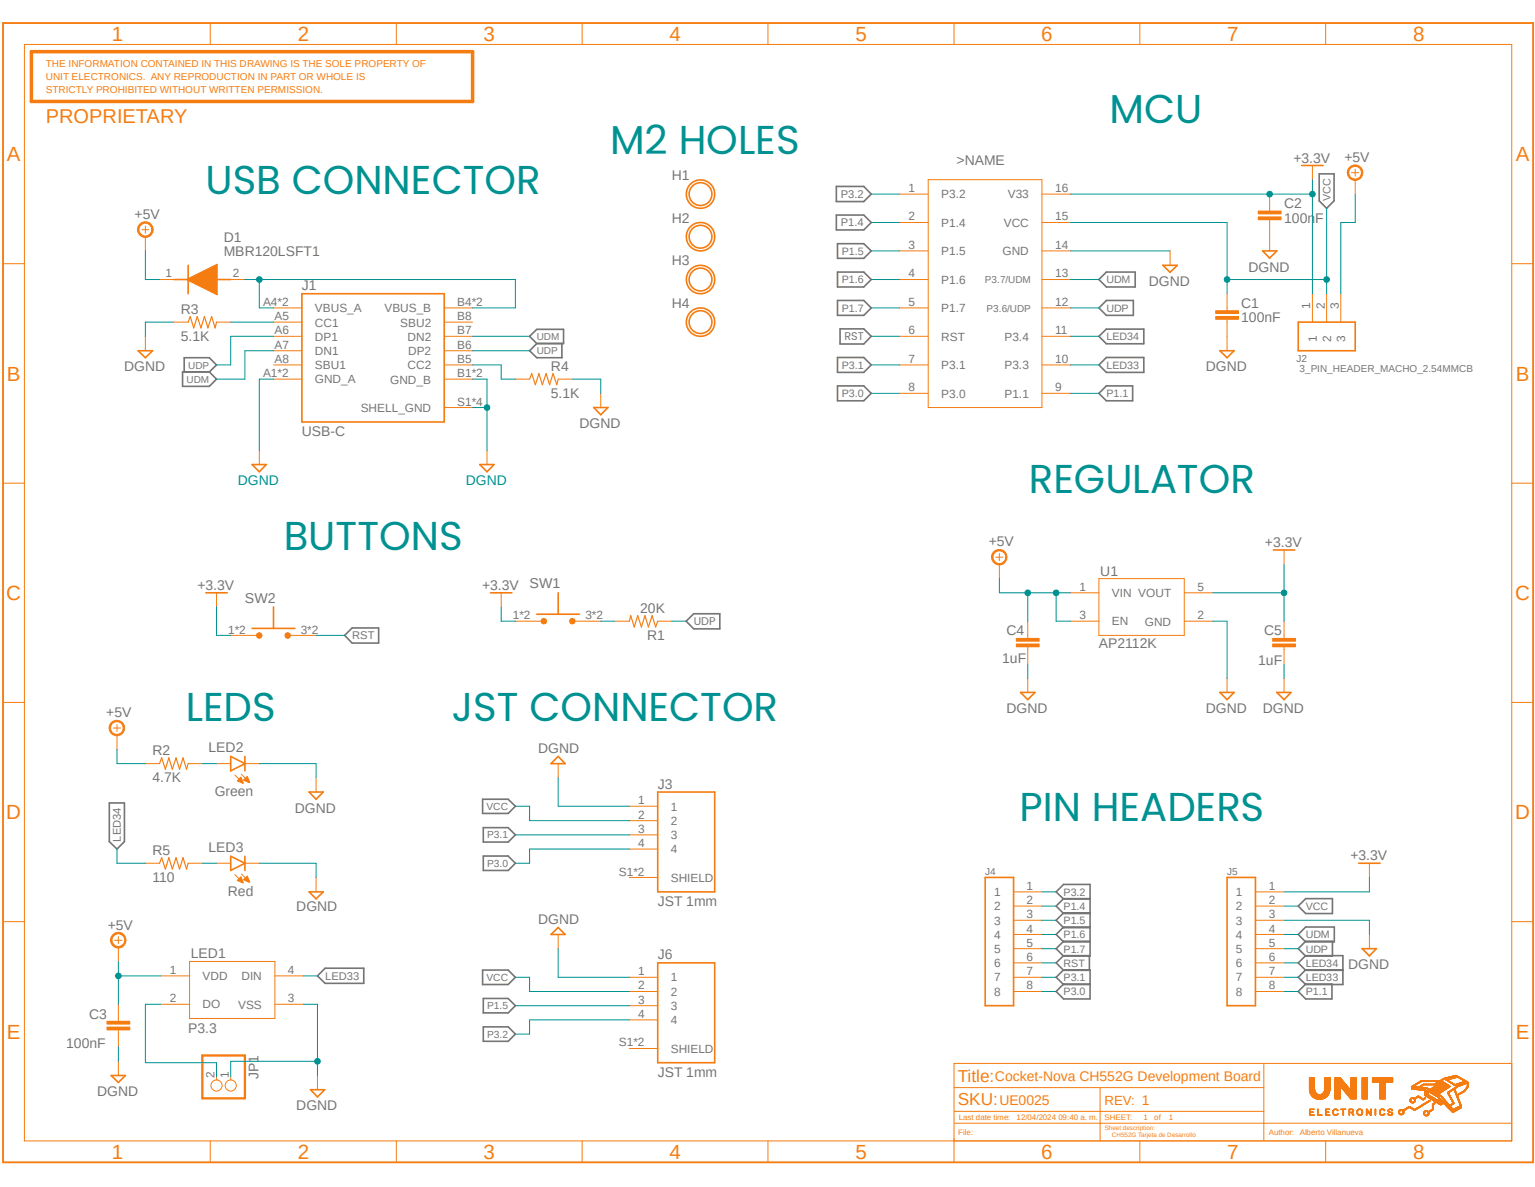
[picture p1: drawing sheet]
<svg xmlns="http://www.w3.org/2000/svg" width="279mm" height="216mm" viewBox="0 0 279 216" stroke-linecap="round" stroke-linejoin="round" font-family="sans-serif">
<defs><g id="words">
<g font-size="7.3" fill="#009292">
<text x="202" y="22.4">MCU</text>
<text x="111" y="28">M2 HOLES</text>
<text x="37.4" y="35.3">USB CONNECTOR</text>
<text x="187.3" y="89.7">REGULATOR</text>
<text x="51.6" y="100">BUTTONS</text>
<text x="33.8" y="131.1">LEDS</text>
<text x="82.3" y="131.1">JST CONNECTOR</text>
<text x="185.5" y="149.3">PIN HEADERS</text>
</g>
<g font-size="3.7" fill="#f57c10">
<text x="20.4" y="7.5">1</text>
<text x="54.2" y="7.5">2</text>
<text x="88" y="7.5">3</text>
<text x="121.9" y="7.5">4</text>
<text x="155.7" y="7.5">5</text>
<text x="189.5" y="7.5">6</text>
<text x="223.4" y="7.5">7</text>
<text x="257.2" y="7.5">8</text>
<text x="1.3" y="29.3">A</text>
<text x="275.9" y="29.3">A</text>
<text x="1.3" y="69.3">B</text>
<text x="275.9" y="69.3">B</text>
<text x="1.1" y="109.1">C</text>
<text x="275.8" y="109.1">C</text>
<text x="1.1" y="149">D</text>
<text x="275.8" y="149">D</text>
<text x="1.3" y="188.9">E</text>
<text x="275.9" y="188.9">E</text>
<text x="20.4" y="210.8">1</text>
<text x="54.2" y="210.8">2</text>
<text x="88" y="210.8">3</text>
<text x="121.9" y="210.8">4</text>
<text x="155.7" y="210.8">5</text>
<text x="189.5" y="210.8">6</text>
<text x="223.4" y="210.8">7</text>
<text x="257.2" y="210.8">8</text>
</g>
<text font-size="3.6" fill="#f57c10" x="8.3" y="22.4">PROPRIETARY</text>
<g font-size="3.1" fill="#f57c10">
<text x="174.3" y="196.7">Title:</text>
<text x="174.3" y="201">SKU:</text>
</g>
<g font-size="2.6" fill="#757575">
<text x="96.4" y="107">SW1</text>
<text x="44.6" y="109.6">SW2</text>
</g>
<g font-size="2.5" fill="#757575">
<text x="174.1" y="30">&gt;NAME</text>
<text x="235.4" y="29.6">+3.3V</text>
<text x="244.7" y="29.5">+5V</text>
<text x="122.3" y="32.7">H1</text>
<text x="24.5" y="39.8">+5V</text>
<text x="122.3" y="40.5">H2</text>
<text x="233.7" y="40.5">100nF</text>
<text x="233.7" y="37.9">C2</text>
<text x="40.7" y="46.5">MBR120LSFT1</text>
<text x="40.7" y="43.9">D1</text>
<text x="54.9" y="52.7">J1</text>
<text x="122.3" y="48.3">H3</text>
<text x="209.1" y="52">DGND</text>
<text x="227.2" y="49.4">DGND</text>
<text x="32.9" y="57.1">R3</text>
<text x="122.3" y="56">H4</text>
<text x="225.9" y="58.6">100nF</text>
<text x="225.9" y="56">C1</text>
<text x="32.9" y="62">5.1K</text>
<text x="22.6" y="67.5">DGND</text>
<text x="100.3" y="67.4">R4</text>
<text x="219.5" y="67.5">DGND</text>
<text x="100.3" y="72.3">5.1K</text>
<text x="105.5" y="77.9">DGND</text>
<text x="54.9" y="79.3">USB-C</text>
<text x="180" y="99.4">+5V</text>
<text x="230.3" y="99.5">+3.3V</text>
<text x="35.9" y="107.3">+3.3V</text>
<text x="87.8" y="107.3">+3.3V</text>
<text x="200.3" y="104.7">U1</text>
<text x="116.5" y="111.5">20K</text>
<text x="117.8" y="116.3">R1</text>
<text x="183.2" y="115.4">C4</text>
<text x="200" y="117.9">AP2112K</text>
<text x="230.1" y="115.4">C5</text>
<text x="182.4" y="120.7">1uF</text>
<text x="229" y="120.9">1uF</text>
<text x="19.3" y="130.5">+5V</text>
<text x="183.2" y="129.7">DGND</text>
<text x="219.5" y="129.7">DGND</text>
<text x="229.9" y="129.7">DGND</text>
<text x="27.8" y="137.4">R2</text>
<text x="38" y="136.8">LED2</text>
<text x="98" y="136.9">DGND</text>
<text x="27.8" y="142.2">4.7K</text>
<text x="119.7" y="143.4">J3</text>
<text x="39.1" y="144.9">Green</text>
<text x="53.7" y="147.8">DGND</text>
<text x="27.8" y="155.5">R5</text>
<text x="38" y="154.9">LED3</text>
<text x="27.8" y="160.4">110</text>
<text x="245.8" y="156.5">+3.3V</text>
<text x="41.5" y="163">Red</text>
<text x="53.9" y="165.7">DGND</text>
<text x="119.7" y="164.8">JST 1mm</text>
<text x="19.6" y="169.1">+5V</text>
<text x="98" y="168">DGND</text>
<text x="34.8" y="174.2">LED1</text>
<text x="119.7" y="174.5">J6</text>
<text x="245.4" y="176.3">DGND</text>
<text x="16.2" y="185.4">C3</text>
<text x="12" y="190.6">100nF</text>
<text x="34.2" y="188">P3.3</text>
<text x="47.1" y="196.3" transform="rotate(-90 47.1 196.3)">JP1</text>
<text x="119.7" y="195.9">JST 1mm</text>
<text x="17.7" y="199.4">DGND</text>
<text x="53.9" y="202">DGND</text>
</g>
<g font-size="2.5" fill="#009292">
<text x="43.3" y="88.3">DGND</text>
<text x="84.8" y="88.3">DGND</text>
</g>
<g font-size="2.5" fill="#f57c10">
<text x="181.1" y="196.6">Cocket-Nova CH552G Development Board</text>
<text x="181.9" y="201">UE0025</text>
</g>
<text font-size="2.4" fill="#f57c10" x="201" y="201">REV: 1</text>
<g font-size="2.2" fill="#757575">
<text x="165.4" y="34.9">1</text>
<text x="192.1" y="34.9">16</text>
<text x="165.4" y="40.1">2</text>
<text x="171.3" y="36.1">P3.2</text>
<text x="171.3" y="41.2">P1.4</text>
<text x="182.7" y="41.3">VCC</text>
<text x="183.4" y="36.1">V33</text>
<text x="192.1" y="40.1">15</text>
<text x="165.4" y="45.3">3</text>
<text x="171.3" y="46.4">P1.5</text>
<text x="182.5" y="46.4">GND</text>
<text x="192.1" y="45.3">14</text>
<text x="30.1" y="50.5">1</text>
<text x="42.4" y="50.5">2</text>
<text x="165.4" y="50.5">4</text>
<text x="171.3" y="51.6">P1.6</text>
<text x="192.1" y="50.5">13</text>
<text x="47.9" y="55.7">A4*2</text>
<text x="50" y="58.3">A5</text>
<text x="57.3" y="56.8">VBUS_A</text>
<text x="57.3" y="59.4">CC1</text>
<text x="70" y="56.8">VBUS_B</text>
<text x="72.9" y="59.4">SBU2</text>
<text x="83.2" y="55.7">B4*2</text>
<text x="83.2" y="58.3">B8</text>
<text x="165.4" y="55.7">5</text>
<text x="171.3" y="56.8">P1.7</text>
<text x="192.1" y="55.7">12</text>
<text x="238.5" y="56.2" transform="rotate(-90 238.5 56.2)">1</text>
<text x="241.1" y="56.2" transform="rotate(-90 241.1 56.2)">2</text>
<text x="243.7" y="56.2" transform="rotate(-90 243.7 56.2)">3</text>
<text x="50" y="60.8">A6</text>
<text x="50" y="66">A8</text>
<text x="50" y="63.4">A7</text>
<text x="57.3" y="62">DP1</text>
<text x="57.3" y="64.6">DN1</text>
<text x="74.2" y="62">DN2</text>
<text x="74.3" y="64.6">DP2</text>
<text x="83.2" y="63.4">B6</text>
<text x="83.2" y="66">B5</text>
<text x="83.2" y="60.8">B7</text>
<text x="165.4" y="60.8">6</text>
<text x="165.4" y="66">7</text>
<text x="171.3" y="62">RST</text>
<text x="182.8" y="62">P3.4</text>
<text x="192.1" y="66">10</text>
<text x="192.1" y="60.8">11</text>
<text x="239.7" y="62.2" transform="rotate(-90 239.7 62.2)">1</text>
<text x="242.3" y="62.2" transform="rotate(-90 242.3 62.2)">2</text>
<text x="244.9" y="62.2" transform="rotate(-90 244.9 62.2)">3</text>
<text x="47.9" y="68.6">A1*2</text>
<text x="57.3" y="69.7">GND_A</text>
<text x="57.3" y="67.1">SBU1</text>
<text x="71" y="69.8">GND_B</text>
<text x="74.2" y="67.2">CC2</text>
<text x="83.2" y="68.6">B1*2</text>
<text x="165.4" y="71.2">8</text>
<text x="171.3" y="67.1">P3.1</text>
<text x="182.8" y="67.2">P3.3</text>
<text x="192.1" y="71.2">9</text>
<text x="65.7" y="74.9">SHELL_GND</text>
<text x="83.2" y="73.8">S1*4</text>
<text x="171.3" y="72.3">P3.0</text>
<text x="182.8" y="72.3">P1.1</text>
<text x="196.5" y="107.4">1</text>
<text x="218" y="107.4">5</text>
<text x="93.3" y="112.6">1*2</text>
<text x="106.6" y="112.6">3*2</text>
<text x="196.5" y="112.6">3</text>
<text x="202.4" y="108.6">VIN VOUT</text>
<text x="202.4" y="113.7">EN</text>
<text x="208.4" y="113.8">GND</text>
<text x="218" y="112.6">2</text>
<text x="41.5" y="115.2">1*2</text>
<text x="54.7" y="115.2">3*2</text>
<text x="116.2" y="146.3">1</text>
<text x="116.2" y="148.9">2</text>
<text x="122.1" y="147.4">1</text>
<text x="116.2" y="151.5">3</text>
<text x="116.2" y="154">4</text>
<text x="122.1" y="150">2</text>
<text x="122.1" y="152.6">3</text>
<text x="122.1" y="155.2">4</text>
<text x="112.6" y="159.3">S1*2</text>
<text x="122.1" y="160.4">SHIELD</text>
<text x="186.9" y="161.8">1</text>
<text x="230.9" y="161.8">1</text>
<text x="180.9" y="163">1</text>
<text x="180.9" y="165.6">2</text>
<text x="186.9" y="164.4">2</text>
<text x="186.9" y="167">3</text>
<text x="225" y="163">1</text>
<text x="225" y="165.6">2</text>
<text x="230.9" y="164.4">2</text>
<text x="230.9" y="167">3</text>
<text x="180.9" y="168.2">3</text>
<text x="180.9" y="170.8">4</text>
<text x="180.9" y="173.4">5</text>
<text x="186.9" y="169.6">4</text>
<text x="186.9" y="172.2">5</text>
<text x="225" y="168.2">3</text>
<text x="225" y="170.8">4</text>
<text x="225" y="173.4">5</text>
<text x="230.9" y="169.6">4</text>
<text x="230.9" y="172.2">5</text>
<text x="30.9" y="177.1">1</text>
<text x="36.9" y="178.3">VDD</text>
<text x="43.9" y="178.3">DIN</text>
<text x="52.4" y="177.1">4</text>
<text x="116.2" y="177.4">1</text>
<text x="116.2" y="180">2</text>
<text x="122.1" y="178.5">1</text>
<text x="180.9" y="175.9">6</text>
<text x="180.9" y="178.5">7</text>
<text x="186.9" y="174.8">6</text>
<text x="186.9" y="177.4">7</text>
<text x="186.9" y="180">8</text>
<text x="225" y="175.9">6</text>
<text x="225" y="178.5">7</text>
<text x="230.9" y="174.8">6</text>
<text x="230.9" y="177.4">7</text>
<text x="230.9" y="180">8</text>
<text x="30.9" y="182.3">2</text>
<text x="36.9" y="183.4">DO</text>
<text x="43.3" y="183.5">VSS</text>
<text x="52.4" y="182.3">3</text>
<text x="116.2" y="182.5">3</text>
<text x="116.2" y="185.2">4</text>
<text x="122.1" y="181.1">2</text>
<text x="122.1" y="183.7">3</text>
<text x="180.9" y="181.1">8</text>
<text x="225" y="181.1">8</text>
<text x="112.6" y="190.3">S1*2</text>
<text x="122.1" y="186.3">4</text>
<text x="122.1" y="191.5">SHIELD</text>
<text x="39" y="196.1" transform="rotate(-90 39 196.1)">2</text>
<text x="41.7" y="196.1" transform="rotate(-90 41.7 196.1)">1</text>
</g>
<g font-size="2" fill="#757575">
<text x="153" y="36">P3.2</text>
<text x="153" y="41.2">P1.4</text>
<text x="153.7" y="61.9">RST</text>
<text x="126.3" y="113.7">UDP</text>
<text x="64.1" y="116.3">RST</text>
<text x="22" y="153.1" transform="rotate(-90 22 153.1)">LED34</text>
<text x="59.2" y="178.2">LED33</text>
</g>
<g font-size="1.9" fill="#757575">
<text x="242.2" y="36.5" transform="rotate(-90 242.2 36.5)">VCC</text>
<text x="153.2" y="46.4">P1.5</text>
<text x="153.2" y="51.5">P1.6</text>
<text x="201.4" y="51.5">UDM</text>
<text x="153.2" y="56.7">P1.7</text>
<text x="201.4" y="56.7">UDP</text>
<text x="201.4" y="61.9">LED34</text>
<text x="153.2" y="67.1">P3.1</text>
<text x="201.4" y="67.1">LED33</text>
<text x="153.2" y="72.3">P3.0</text>
<text x="201.4" y="72.3">P1.1</text>
<text x="88.6" y="147.3">VCC</text>
<text x="88.6" y="152.5">P3.1</text>
<text x="88.6" y="157.7">P3.0</text>
<text x="193.6" y="162.9">P3.2</text>
<text x="193.6" y="165.5">P1.4</text>
<text x="237.7" y="165.5">VCC</text>
<text x="193.6" y="168.1">P1.5</text>
<text x="193.6" y="170.7">P1.6</text>
<text x="193.6" y="173.3">P1.7</text>
<text x="237.7" y="170.7">UDM</text>
<text x="237.7" y="173.3">UDP</text>
<text x="88.6" y="178.4">VCC</text>
<text x="193.6" y="175.9">RST</text>
<text x="193.6" y="178.4">P3.1</text>
<text x="237.7" y="178.4">LED33</text>
<text x="237.7" y="175.9">LED34</text>
<text x="88.6" y="183.6">P1.5</text>
<text x="193.6" y="181">P3.0</text>
<text x="237.7" y="181">P1.1</text>
<text x="88.6" y="188.8">P3.2</text>
</g>
<g font-size="1.8" fill="#f57c10">
<text x="8.3" y="12.2">THE INFORMATION CONTAINED IN THIS DRAWING IS THE SOLE PROPERTY OF</text>
<text x="8.3" y="14.6">UNIT ELECTRONICS. ANY REPRODUCTION IN PART OR WHOLE IS</text>
<text x="8.3" y="16.9">STRICTLY PROHIBITED WITHOUT WRITTEN PERMISSION.</text>
</g>
<g font-size="1.8" fill="#757575">
<text x="179.3" y="51.5">P3.7/UDM</text>
<text x="179.6" y="56.7">P3.6/UDP</text>
<text x="97.7" y="61.8">UDM</text>
<text x="97.7" y="64.4">UDP</text>
<text x="236" y="65.9">J2</text>
<text x="34" y="69.6">UDM</text>
<text x="34.2" y="67.1">UDP</text>
<text x="236.6" y="67.6">3_PIN_HEADER_MACHO_2.54MMCB</text>
<text x="179.3" y="159.1">J4</text>
<text x="223.3" y="159.1">J5</text>
</g>
<g font-size="1.4" fill="#f57c10">
<text x="174.5" y="203.8">Last date time:</text>
<text x="185" y="203.8">12/04/2024 09:40 a. m.</text>
<text x="201" y="203.7">SHEET:</text>
<text x="208.1" y="203.8">1</text>
<text x="210.1" y="203.8">of</text>
<text x="212.8" y="203.8">1</text>
<text x="174.4" y="206.5">File:</text>
<text x="230.9" y="206.5">Author: Alberto Villanueva</text>
</g>
<g font-size="1.1" fill="#f57c10">
<text x="201.1" y="205.6">Sheet description:</text>
<text x="202.4" y="206.9">CH552G Tarjeta de Desarrollo</text>
</g>
</g></defs>
<path d="M0 3.9l279.4 208.1M279.4 3.9l-279.4 208.1" fill="none" stroke="#fff" stroke-width=".18"/>
<g fill="none" stroke="#757575" stroke-width=".3">
<path d="M152.2 33.9h5l1.4 1.4-1.4 1.4h-5zM152.2 39.1h5l1.4 1.4-1.4 1.3h-5zM240.1 31.6h2.7v4.9l-1.3 1.4-1.4-1.4zM152.4 49.5h4.8l1.4 1.3-1.4 1.4h-4.8zM152.4 54.7h4.8l1.4 1.3-1.4 1.4h-4.8zM152.4 44.3h4.8l1.4 1.3-1.4 1.4h-4.8zM152.9 59.8h4.3l1.4 1.4-1.4 1.4h-4.3zM200 56l1.4-1.3h4.9v2.7h-4.9zM201.4 49.5h5.2v2.7h-5.2l-1.4-1.4zM33.2 67.6h4.9l1.3 1.4-1.3 1.3h-4.9zM33.5 67.6v-2.5h4.6l1.3 1.3-1.3 1.2M96.4 61.2l1.3-1.3h4.9v2.6h-4.9z"/>
<path d="M97.7 62.5l-1.3 1.3 1.3 1.3h4.6v-2.6M152.4 65h4.8l1.4 1.4-1.4 1.3h-4.8zM152.4 70.2h4.8l1.4 1.3-1.4 1.4h-4.8zM200 61.2l1.4-1.3h6.8v2.6h-6.8zM200 71.5l1.4-1.3h4.8v2.7h-4.8zM201.4 65h6.8v2.7h-6.8l-1.4-1.3zM62.7 115.6l1.4-1.4h4.8v2.8h-4.8zM124.9 113l1.4-1.4h4.7v2.8h-4.7zM19.9 146h2.7v7.1l-1.3 1.3-1.4-1.3zM87.8 145.4h4.7l1.3 1.2-1.3 1.4h-4.7zM88 150.5h4.5l1.3 1.3-1.3 1.4h-4.5zM88 155.7h4.5l1.3 1.3-1.3 1.3h-4.5z"/>
<path d="M59.2 176.1h7v2.8h-7l-1.4-1.4zM87.8 176.4h4.7l1.3 1.4-1.3 1.3h-4.7zM192.2 175.1l1.4-1.3h4.7v2.7h-4.7zM198.4 168.6h-4.8l-1.4 1.4 1.4 1.3h4.8M198.4 163.5h-4.8l-1.4-1.3 1.4-1.3h4.8v13h-4.8l-1.4-1.3 1.4-1.4h4.8M198.4 179h-4.8l-1.4 1.3 1.4 1.4h4.8v-5.3h-4.8l-1.4 1.4 1.4 1.3h4.8M198.4 163.4h-4.8l-1.4 1.4 1.4 1.4h4.8M198.4 166h-4.8l-1.4 1.4 1.4 1.3h4.8M236.3 172.6l1.4-1.4h4.8v2.7h-4.8zM236.3 164.8l1.4-1.4h4.8v2.8h-4.8zM237.7 168.6h5.2v2.7h-5.2l-1.4-1.3zM237.7 179h4.7v2.7h-4.7l-1.4-1.4z"/>
<path d="M244.4 176.4h-6.7l-1.4 1.4 1.4 1.3h6.7v-5.3h-6.7l-1.4 1.3 1.4 1.4h6.7M88 181.6h4.5l1.3 1.3-1.3 1.3h-4.5zM88 186.8h4.5l1.3 1.3-1.3 1.3h-4.5z"/>
</g>
<path d="M.6 4.2h278.5v207.2h-278.5z" fill="none" stroke="#f57c10" stroke-width=".34"/>
<g fill="none" stroke="#f57c10" stroke-width=".18">
<path d="M4.4 8.1h270.8v199.4h-270.8zM38.3 4.2v3.9M72.1 4.2v3.9M106 4.2v3.9M139.8 4.2v3.9M173.7 4.2v3.9M207.5 4.2v3.9M241.3 4.2v3.9M163.7 35.3h5.3M169 32.7h20.7v41.4h-20.7zM189.7 35.3h5.2M.6 48h3.8"/>
<path d="M163.7 40.5h5.3M163.7 45.6h5.3M163.7 50.8h5.3M163.7 56h5.3M189.7 40.5h5.2M189.7 45.6h5.2M189.7 50.8h5.2M189.7 56h5.2M275.2 48h3.9M163.7 61.2h5.3M163.7 66.4h5.3M163.7 71.5h5.3"/>
<path d="M189.7 61.2h5.2M189.7 66.4h5.2M189.7 71.5h5.2M.6 87.9h3.8M275.2 87.9h3.9M.6 127.8h3.8M275.2 127.8h3.9M.6 167.6h3.8M275.2 167.6h3.9M173.7 197.8h56.3M200.2 197.8v9.7M230 193.5v13.9"/>
<path d="M238.3 197.8h1M238.3 198.3h1M238.3 198.2h1M238.3 198.1h1M238.3 198h1M238.3 197.9h1M238.3 197.7h1M238.3 197.6h1M238.3 197.5h1M238.3 197.4h1M238.3 197.3h1M238.3 197.2h1"/>
<path d="M238.3 197.1h1M238.3 197h1M238.3 196.9h1M238.3 196.8h1M238.3 196.7h1M238.3 196.6h1M238.3 196.5h1M238.3 196.4h1M238.3 196.3h1M238.3 196.2h1M238.3 196.1h1M238.3 196h1"/>
<path d="M238.4 198.5h1M238.4 198.4h1M238.4 198.7h1.1M238.4 198.6h1M238.5 198.8h1M238.5 198.7h1M238.5 198.9h1.2M238.5 198.8h1.1M238.5 199h1.2M238.6 199.1h3.2M238.6 199.1h1.3M238.6 199h1.2"/>
<path d="M238.7 199.2h3M238.7 199.3h3M238.8 199.3h2.8M238.8 199.4h2.8M238.9 199.5h2.6M239.1 199.6h2.2M239.1 199.7h2.2M239.2 199.7h2M239.3 199.8h1.8M239.4 199.8h1.6M239.5 199.9h1.4M239.6 199.9h1.1"/>
<path d="M239.8 199.9h.8M240 200h.3M240 199.1h.1M240.3 199.1h.1M240.5 199.1h1.3M240.6 199h1.3M240.8 198.8h1.1M240.9 198.8h1.1M240.9 198.7h1.1M241 198.6h1M241 198.5h1M241 198.4h1"/>
<path d="M241.1 198.4h1M241.1 198.3h1M241.1 198.2h1M241.1 197.8h1M241.1 198.1h1M241.1 198h1M241.1 197.9h1M241.1 197.7h1M241.1 197.6h1M241.1 197.5h1M241.1 197.4h1M241.1 197.3h1"/>
<path d="M241.1 197.2h1M241.1 197.1h1M241.1 197h1M241.1 196.9h1M241.1 196.8h1M241.1 196.7h1M241.1 196.6h1M241.1 196.5h1M241.1 196.4h1M241.1 196.3h1M241.1 196.2h1M241.1 196.1h1"/>
<path d="M241.1 196h1M241.9 198.9h-1.2M243 197.8h.9M243 199.9h.9M243 199.8h.9M243 199.7h.9M243 199.6h.9M243 199.5h.9M243 199.4h.9M243 199.3h.9M243 199.2h.9M243 199.1h.9"/>
<path d="M243 199h.9M243 198.9h.9M243 198.8h.9M243 198.7h.9M243 198.6h.9M243 198.5h.9M243 198.4h.9M243 198.3h.9M243 198.2h.9M243 198.1h.9M243 198h.9M243 197.9h.9"/>
<path d="M243 197.7h.9M243 197.6h.9M243 197.6h2.2M243 197.5h2.2M243 197.4h2.2M243 197.4h2.1M243 197.3h2M243 197.2h1.9M243 197.1h1.9M243 197h1.8M243 197h1.7M243 196.9h1.7"/>
<path d="M243 196.8h1.6M243 196.7h1.5M243 196.6h1.5M243 196.6h1.4M243 196.5h1.4M243 196.4h1.3M243 196.3h1.2M243 196.3h1.1M243 196.2h1.1M243 196.1h1.1M243 196.1h1M243 196h1"/>
<path d="M243 196h.9M244 197.7h1.3M244 197.6h1.3M244.1 197.7h1.3M244.1 197.8h1.3M244.2 197.9h1.3M244.3 198h1.2M244.3 198h1.3M244.4 198.1h1.3M244.4 198.2h1.3M244.5 198.2h1.3M244.6 198.3h2.2"/>
<path d="M244.6 198.4h2.2M244.7 198.5h2.1M244.7 198.4h2.1M244.8 198.5h2M244.8 198.6h2M244.9 198.7h1.9M244.9 198.8h1.9M245 198.9h1.8M245 198.8h1.8M245.1 199h1.7M245.2 199h1.6M245.2 199.1h1.6"/>
<path d="M245.3 199.2h1.5M245.4 199.3h1.4M245.4 199.4h1.4M245.5 199.4h1.3M245.5 199.5h1.3M245.6 199.6h1.2M245.7 199.6h1.1M245.7 199.7h1.1M245.8 199.8h1M245.8 199.9h1M245.9 199.9h.9M245.9 197.8h.9"/>
<path d="M245.9 198.2h.9M245.9 198.1h.9M245.9 198h.9M245.9 197.9h.9M245.9 197.7h.9M245.9 197.6h.9M245.9 197.5h.9M245.9 197.4h.9M245.9 197.3h.9M245.9 197.2h.9M245.9 197.1h.9M245.9 197h.9"/>
<path d="M245.9 196.9h.9M245.9 196.8h.9M245.9 196.7h.9M245.9 196.6h.9M245.9 196.5h.9M245.9 196.4h.9M245.9 196.3h.9M245.9 196.2h.9M245.9 196.1h.9M245.9 196h.9M247.9 197.8h1M247.9 199.9h1"/>
<path d="M247.9 199.8h1M247.9 199.7h1M247.9 199.6h1M247.9 199.5h1M247.9 199.4h1M247.9 199.3h1M247.9 199.2h1M247.9 199.1h1M247.9 199h1M247.9 198.9h1M247.9 198.8h1M247.9 198.7h1"/>
<path d="M247.9 198.6h1M247.9 198.5h1M247.9 198.4h1M247.9 198.3h1M247.9 198.2h1M247.9 198.1h1M247.9 198h1M247.9 197.9h1M247.9 197.7h1M247.9 197.6h1M247.9 197.5h1M247.9 197.4h1"/>
<path d="M247.9 197.3h1M247.9 197.2h1M247.9 197.1h1M247.9 197h1M247.9 196.9h1M247.9 196.8h1M247.9 196.7h1M247.9 196.6h1M247.9 196.5h1M247.9 196.4h1M247.9 196.3h1M247.9 196.2h1"/>
<path d="M247.9 196.1h1M247.9 196h1M249.8 196.8h3.7M249.8 196.7h3.7M249.8 196.6h3.7M249.8 196.5h3.7M249.8 196.4h3.7M249.8 196.3h3.7M249.8 196.2h3.7M249.8 196.1h3.7M249.8 196h3.7M251.2 197.8h.9"/>
<path d="M251.2 199.9h.9M251.2 199.8h.9M251.2 199.7h.9M251.2 199.6h.9M251.2 199.5h.9M251.2 199.4h.9M251.2 199.3h.9M251.2 199.2h.9M251.2 199.1h.9M251.2 199h.9M251.2 198.9h.9M251.2 198.8h.9"/>
<path d="M251.2 198.7h.9M251.2 198.6h.9M251.2 198.5h.9M251.2 198.4h.9M251.2 198.3h.9M251.2 198.2h.9M251.2 198.1h.9M251.2 198h.9M251.2 197.9h.9M251.2 197.7h.9M251.2 197.6h.9M251.2 197.5h.9"/>
<path d="M251.2 197.4h.9M251.2 197.3h.9M251.2 197.2h.9M251.2 197.1h.9M251.2 197h.9M251.2 196.9h.9M256.7 200h.1M256.7 199.9h.2M256.7 199.9h.3M256.8 199.8h.9M256.8 199.8h1M256.8 199.7h.6"/>
<path d="M256.9 197.8h.1M256.9 199.7h.4M256.9 198.1h1.8M256.9 198.1h1.3M256.9 198l1 .1M256.9 198h.5M256.9 198h.1M256.9 197.9h.1M256.9 197.7h1.7M256.9 197.7h.8M256.9 197.6h.4M257 197.6h.3"/>
<path d="M257 197.5h.4M257.1 199.6h.1M257.1 197.8h1.9M257.1 197.5h.4M257.2 197.4h.4M257.3 199.9h.3M257.3 197.4h.3M257.3 197.4h.4M257.4 199.9h.2M257.4 198.1v.1M257.4 200h.2M257.4 198.2h1.7"/>
<path d="M257.4 197.3h.4M257.5 199.7h.4M257.5 197.3h.3M257.5 198.2h.1M257.6 197.8h2M257.6 197.2h.3M257.6 199.7h.3M257.6 197.2h.4M257.7 199.6h.3M257.7 197.8v.1M257.7 197.1h.4M257.7 198l.1 .1"/>
<path d="M257.8 199.6h.7M257.8 198.2h1.7M257.8 197.8l.1 .1M257.9 199.5h.5M257.9 197h.4M258 199.4h.4M258 199.4h.3M258 197h.3M258.1 196.9h.3M258.1 199.3h.1M258.1 196.9h.4M258.1 198.2h1.4"/>
<path d="M258.1 197.9h1.7M258.1 197.7h.1M258.2 197.1h-.4M258.2 196.8h.3M258.3 196.8h.3M258.3 199.6h.3M258.3 197.7h.4M258.4 199.6h.3M258.4 196.8h.3M258.4 199.7h.3M258.4 197.6h.3M258.4 196.7h2"/>
<path d="M258.4 197.6h.4M258.5 199.7h.3M258.5 196.7h3.8M258.5 197.5h.4M258.5 198.2v.1M258.6 199.8h.3M258.6 198.3h.9M258.6 197.9h1.2M258.6 196.6h3.7M258.6 197.5h.3M258.6 196.6h3.8M258.7 199.9h.3"/>
<path d="M258.7 197.4h.3M258.7 199.9h.6M258.8 197.4h.4M258.8 199.9h.5M258.8 198.1v.1M258.9 200h.3M258.9 197.3h2.3M258.9 198.2h.1M259 197.3h2.2M259 197.2h2.3M259 197.9v.1M259 198h.9"/>
<path d="M259.1 197.2h2.3M259.1 199.9h.3M259.1 198h.1M259.2 199.8h.3M259.2 196.6h3.3M259.3 199.7h.2M259.3 197.8l.1 .1M259.4 199.6h.1M259.4 199.3h.3M259.4 199.2h.2M259.4 199.2h.1M259.4 199.1h.1"/>
<path d="M259.4 199h.1M259.4 198.9h.1M259.4 198.8h.1M259.4 198.7h.1M259.4 198.6h.1M259.4 198.5h.1M259.4 198.4h.1M259.4 199.3h.4M259.4 198h.6M259.4 199.6l.1 .1M259.5 197.8v.1M259.5 199.3h.3"/>
<path d="M259.5 199.4h.4M259.6 199.4h.4M259.7 199.5h.3M259.7 198h.4M259.8 199.5l.4 .1M259.8 199.2h.3M259.8 199.1h.3M259.8 199.1h.2M259.8 199.1h.1M259.8 199h.1M259.8 198.9h.1M259.8 198.8h.1"/>
<path d="M259.8 198.7h.1M259.8 198.6h.1M259.8 198.5h.5M259.8 198.5h.4M259.8 198.5h.3M259.8 198.4h.3M259.8 198.4h.2M259.8 198.3h.1M259.8 198.2v.1M259.8 198.1h.3M259.8 199.2h.4M259.9 198.1h.4"/>
<path d="M259.9 199.6h.4M259.9 199.3h.4M260 199.6h.3M260 199.3h.3M260 198.2h.3M260 198.6h.3M260.1 199.7h.3M260.1 199.3h.3M260.1 198.6h.3M260.1 198.2h.3M260.1 199.4h.4M260.1 198.7h.4"/>
<path d="M260.2 199.8h.3M260.2 198.3h.4M260.2 199.4h.4M260.2 198.7h.4M260.3 199.8h.3M260.3 199.5h.3M260.3 199.9h.4M260.3 198.8h.3M260.3 199.5l.5 .1M260.3 198.4h.4M260.4 199.9h.3M260.4 198.8h.3"/>
<path d="M260.4 198.4h.3M260.4 198.8h.4M260.4 198.1h.4M260.4 198h.3M260.5 199.9h.3M260.5 199.6h.3M260.5 198.5h.4M260.5 198h.3M260.5 200h.4M260.5 198.9h.4M260.5 198.1h.4M260.6 199.6h.3"/>
<path d="M260.6 198.5h.3M260.6 198h.6M260.6 198.2h.4M260.6 199.7h.4M260.6 198.5h.4M260.6 197.9h.5M260.7 199.7h.3M260.7 199h.3M260.7 198.2h.3M260.7 197.9h.3M260.7 199h.4M260.7 198.6h.4"/>
<path d="M260.8 197.8h.3M260.8 199.8h.3M260.8 198.6h.4M260.8 198.2h.3M260.8 199.1h.4M260.8 198.3h.5M260.9 199.8h.3M260.9 198.7h.3M260.9 197.8h.3M260.9 199.9h.4M260.9 199.1h.3M260.9 198h.4"/>
<path d="M260.9 197.7h.7M260.9 199.1h.4M260.9 198.7h.4M261 198.4h.4M261 199.9h.3M261 199.2h.4M261 198.8h.4M261 198h.4M261 197.7h.5M261.1 199.9h.3M261.1 198.4h.3M261.1 198.1h.3"/>
<path d="M261.1 199.2h.4M261.1 198.8h.4M261.1 197.6h.3M261.2 200h.3M261.2 198.8h.3M261.2 198.5h.3M261.2 198.1h.3M261.2 197.6h.3M261.2 197.1h.3M261.2 199.3h.3M261.2 199.3h.4M261.2 198.9h.5"/>
<path d="M261.2 198.5h.4M261.2 198.2h.4M261.2 197.5h.3M261.3 199.3h.4M261.3 198.5h.4M261.3 198.2h.4M261.3 197.8h.4M261.3 197.5h.6M261.3 197h.4M261.4 197.8h.3M261.4 198.6h.3M261.4 198.2h.3"/>
<path d="M261.4 197.4h.4M261.4 199.4h.3M261.4 199h.3M261.4 197.4h.3M261.4 197h.3M261.5 198.6h.3M261.5 198.3h.4M261.5 197.9h.3M261.5 199.4h.3M261.5 199h.3M261.5 197.4h.8M261.5 196.9h.3"/>
<path d="M261.5 199.5h.4M261.5 199.1h.4M261.5 198.7h.4M261.5 197.9h.4M261.5 196.9h.4M261.6 198h.3M261.6 197.3h.6M261.6 199.5h.4M261.6 199.1h.4M261.6 198.7h.7M261.6 198.4h.4M261.6 197.5h.4"/>
<path d="M261.6 197.3h.5M261.6 197.1h-.4M261.6 196.8h.4M261.7 198.4h.3M261.7 198h.3M261.7 197.6h.3M261.7 199.1h.3M261.7 198.8h.6M261.7 197.2h.3M261.7 196.8h.3M261.7 198.5h.4M261.7 198h.4"/>
<path d="M261.7 197.6h.4M261.7 197.2h.4M261.7 196.8h.4M261.8 199.6h.2M261.8 199.2h.3M261.8 198.8h.4M261.8 200h.2M261.8 199.9h.2M261.8 199.8h.2M261.8 199.7h.2M261.8 199.2h.4M261.8 198.5h.4"/>
<path d="M261.8 198.1h.3M261.8 197.7h.4M261.8 197.1h.4M261.8 196.7h.4M261.9 198.8h.2M261.9 198.1h.3M261.9 197.7h.4M261.9 197.1h.7M261.9 198.5h.7M262 199.3h.3M262 198.9h.1M262 198.6h.5"/>
<path d="M262 198.2h.3M262 197.4h.3M262 197.8h.3M262 197h.4M262 198.7h.3M262 198.6h.4M262 197.4h.4M262.1 197.8h.3M262.1 199.3h.3M262.1 198.2h.3M262.1 197.5h.3M262.1 197h.3"/>
<path d="M262.2 200h.1M262.2 199.9h.1M262.2 199.4h.2M262.2 198.3h.8M262.2 197.9h.3M262.2 197.5h.3M262.2 196.9h.3M262.2 197.9h.4M262.2 196.9h.7M262.3 199.4h.2M262.3 197.6h.3M262.3 199.5l.3 .1"/>
<path d="M262.3 199.5h.2M262.3 198.5h.3M262.3 198.4h.5M262.3 198h.3M262.3 197.1h.3M262.3 196.8h.5M262.3 196.4h.4M262.3 198h.4M262.3 197.2h.4M262.4 199.6h.2M262.4 198.5h.3M262.4 198.4h.4"/>
<path d="M262.4 197.7h.3M262.4 198h.4M262.4 197.2h.4M262.4 196.8h.3M262.4 196.4h.3M262.5 199.7h.2M262.5 197.7h.4M262.5 197.3h.3M262.5 196.7h.2M262.5 196.3h.3M262.5 198.1h.3M262.6 199.8h.2"/>
<path d="M262.6 198.1h.6M262.6 197.3h.3M262.6 196.3h.2M262.6 196.7h.1M262.6 197.8h.3M262.6 196.5h-.4M262.6 196.3h.4M262.6 199.9h.3M262.6 199.9h.2M262.6 198.2h.5M262.6 197.4h.4M262.7 197.8h.3"/>
<path d="M262.7 199.9h.2M262.7 197.4h.3M262.7 196.9h.3M262.7 196.2h.4M262.7 200h.2M262.7 198.2h.3M262.7 198.2h.4M262.7 197h.4M262.8 197.9h.3M262.8 197.4h.3M262.8 196.2h.5M262.8 197.5h.3"/>
<path d="M262.8 197h.3M262.8 196.1h.6M262.9 198h.6M262.9 197.5h.3M262.9 197.1h.3M262.9 198h.5M262.9 196.1h.8M263 198.1h.3M263 197.6h.3M263 197.1h.3M263 198h.4M263.1 197.6h.3"/>
<path d="M263.1 197.2h.3M263.1 197.7h.3M263.1 196.4h.6M263.1 196h.7M263.1 196.4h.4M263.1 196.3h.7M263.2 197.7h.7M263.2 197.3h.3M263.2 197.9h.4M263.2 196.5h.4M263.3 197.9h.3M263.3 197.3h.3"/>
<path d="M263.3 196.3h.6M263.3 196h.6M263.3 197.8h.4M263.3 197.4h.4M263.4 197.8h.3M263.4 196.6h.3M263.4 197.4h.3M263.4 196h.7M263.4 198.7h.3M263.4 196.3h.8M263.5 198.8h.2M263.5 198.7h.3"/>
<path d="M263.5 196.6h.3M263.5 198.9h.2M263.5 197.5h.3M263.6 199h.2M263.6 198.6h.3M263.6 197.5h.3M263.6 196.7h.3M263.6 199.1h.2M263.6 197.7h.3M263.7 199.1h.1M263.7 198.6h.2M263.7 197.6h.2"/>
<path d="M263.7 196.2h.6M263.7 199.2h.2M263.7 199.1h.2M263.7 198.5h.3M263.7 197.6h.3M263.7 196.8h.3M263.7 199.3h.2M263.7 198.5h.4M263.8 199.3h.1M263.8 196.8h.3M263.8 196.2h.7M263.8 199.4h.2"/>
<path d="M263.8 198.5h.4M263.8 196.8h.4M263.9 199.5h.1M263.9 199.6h.2M263.9 199.5l.2 .1M263.9 198.4h.3M263.9 196.9h.3M263.9 195.8h.7M263.9 199.7h.3M263.9 198.4h.4M263.9 196.1h.7M264 199.7h.2"/>
<path d="M264 196.9h.3M264 199.9h.2M264 199.8h.2M264 197h.4M264.1 199.9h.1M264.1 196.1h.7M264.1 195.8h.7M264.1 200h.2M264.1 199.9h.2M264.1 197h.4M264.2 198.2h.3M264.2 197.1h.3"/>
<path d="M264.3 198.2h.3M264.3 197.1h.3M264.3 196h.7M264.3 195.7h1M264.4 198.1h.4M264.4 197.2h.3M264.4 198.3h-.4M264.4 196h.7M264.4 195.7h.9M264.5 197.2h.3M264.5 195.9h-.9M264.5 198h.3"/>
<path d="M264.5 197.3h.8M264.5 198h.4M264.6 197.3h.7M264.6 196h.7M264.6 195.7h.6M264.6 198h.4M264.6 197.4h.5M264.7 198.2h.1M264.7 197.9h.3M264.7 198.3h.2M264.7 197.4h.3M264.7 195.9h.9"/>
<path d="M264.8 198.4h.1M264.8 197.9h.2M264.8 195.6h.3M264.8 198.5h.2M264.8 197.8h.3M264.8 198.7h.2M264.8 198.6h.2M264.9 198.8h.1M264.9 198.7h.1M264.9 197.8h.3M264.9 197.4l-.1 .1M264.9 198.8h.2"/>
<path d="M265 199h.1M265 198.9h.1M265 197.2h.5M265 195.6h.1M265 199.1h.6M265 199.1h.2M265 199.2h.4M265 199.1h.5M265 197.2h.6M265 195.8h.5M265 195.8h.4M265.1 199.3h.2"/>
<path d="M265.1 199.2h.3M265.1 197.7h.3M265.1 199.4h.2M265.1 197.6h.4M265.2 199.5h.2M265.2 199.5h.1M265.2 199.6h.2M265.2 197.6h.4M265.2 197.1h.5M265.3 199.7h.2M265.3 199.7h.1M265.3 199.6h.1"/>
<path d="M265.3 199.9h.2M265.3 199.8h.2M265.3 199.1h.4M265.3 197.7h-.3M265.3 197.5h.5M265.4 200h.2M265.4 199h.4M265.4 197.5h.5M265.4 196h.3M265.5 199h.3M265.5 197.4h.4M265.5 196h.3"/>
<path d="M265.5 196h.4M265.6 197.4h.4M265.6 197h.5M265.6 196.1h.3M265.7 198.8h.4M265.7 197.4h.5M265.7 197h.5M265.7 196.1h.3M265.8 198.8h.3M265.8 196.2h.3M265.8 197.3h.5M265.8 196.9h.5"/>
<path d="M265.9 198.8h.3M265.9 197.3h.5M265.9 196.3h.3M265.9 198.7h.4M265.9 197.1h-.6M265.9 196.9h.6M266 198.9h-.4M266 198.7h.4M266 197.2h.4M266 196.3h.3M266 196.3h.4M266.1 198.6h.3"/>
<path d="M266.1 196.8h.5M266.1 197.2h.5M266.1 196.4h.3M266.1 198.6h.4M266.2 196.8h.5M266.2 196.4h.3M266.2 198.5h.4M266.2 197.1h.5M266.3 198.5h.3M266.3 196.8h.8M266.3 196.5h.4M266.4 198.5h.3"/>
<path d="M266.4 196.7h.6M266.4 196.6h.4M266.4 198.4h.3M266.5 198.4h.2M266.5 196.6h.3M266.5 197h.7M266.5 196.7h.5M266.6 198.2h.2M266.6 196.6h.3M266.7 198.2h.2M266.7 197h.5M266.7 198.1h.2"/>
<path d="M266.7 198.1h.3M266.7 198h.3M266.7 196.9h.5M266.8 198.3h-.3M266.8 198h.2M266.9 197.9h.2M266.9 197.1h-.6M266.9 196.9h.3M266.9 196.8h.3M266.9 197.8h.3M267 197.8h.2M267 197.7h.2"/>
<path d="M267.1 197.6h.1M267.1 197.5h.1M267.1 197.4h.1M267.1 197.3h.1M267.1 197.2h.1M267.1 197.1h.1M275.1 193.4h-101.4v18M38.3 207.5v3.9M72.1 207.5v3.9M106 207.5v3.9M139.8 207.5v3.9M173.7 204.3h101.5"/>
<path d="M207.5 207.5v3.9M230 202.1l-56.2 .1M238.4 202.1h.1M238.4 202.9h.8M238.4 202.8h.8M238.4 202.7h.1M238.4 202.6h.1M238.4 202.5h.1M238.4 202.4h.1M238.4 202.3h.7M238.4 202.2h.7M238.4 202.2h.1"/>
<path d="M238.4 202h.1M238.4 201.9h.1M238.4 201.8h.1M238.4 201.8h.8M238.4 201.7h.8M239.9 202.1h.1M239.9 202.9h.7M239.9 202.8h.7M239.9 202.7h.1M239.9 202.6h.1M239.9 202.5h.1M239.9 202.4h.1"/>
<path d="M239.9 202.3h.1M239.9 202.2h.1M239.9 202h.1M239.9 201.9h.1M239.9 201.8h.1M239.9 201.7h.1M241.3 202.1h.1M241.3 202.9h.7M241.3 202.8h.8M241.3 202.7h.1M241.3 202.6h.1M241.3 202.5h.1"/>
<path d="M241.3 202.4h.1M241.3 202.3h.6M241.3 202.2h.6M241.3 202.2h.1M241.3 202h.1M241.3 201.9h.1M241.3 201.8h.1M241.3 201.8h.7M241.3 201.7h.7M241.3 207.5v3.9M242.6 202.4h.1M242.6 202.3h.1"/>
<path d="M242.6 202.2h.1M242.6 202.1h.1M242.6 202.5h.1M242.6 202h.1M242.7 202.6h.1M242.7 202h.1M242.7 202.7h.1M242.7 201.9h.2M242.7 202.7h.2M242.7 201.8h.3M242.8 202.8h.2M242.8 201.8h.6"/>
<path d="M242.8 202.8h.6M242.9 202.9h.3M243 201.7h.3M243 202.9h.2M243.2 202.8h.3M243.2 201.8h.3M243.3 202.7h.2M243.3 201.9h.2M243.4 202.7h.1M243.4 202.6h.1M243.4 201.9l.1 .1M243.5 202.6h.1"/>
<path d="M243.5 202v.1M244.1 201.8h.8M244.1 201.7h.8M244.5 202.1h.1M244.5 202.9h.1M244.5 202.8h.1M244.5 202.7h.1M244.5 202.6h.1M244.5 202.5h.1M244.5 202.4h.1M244.5 202.3h.1M244.5 202.2h.1"/>
<path d="M244.5 202h.1M244.5 201.9h.1M244.5 201.8h.1M245.6 202.1h.1M245.6 202.9h.1M245.6 202.8h.1M245.6 202.7h.1M245.6 202.6h.1M245.6 202.5h.1M245.6 202.4h.1M245.6 202.4h.6M245.6 202.3h.7"/>
<path d="M245.6 202.3h.1M245.6 202.2h.1M245.6 202h.1M245.6 201.9h.1M245.6 201.8h.1M245.6 201.8h.7M245.6 201.8h.6M245.6 201.7l.5 .1M246 202.4h.2M246 202.4h.1M246 202.5h.2M246.1 202.5l.2 .1"/>
<path d="M246.1 202.3h.2M246.1 202.6h.2M246.1 201.8h.2M246.2 202.6h.1M246.2 202.2h.1M246.2 202.7h.2M246.2 202.7h.1M246.2 201.9h.1M246.3 202.1h.1M246.3 202.8h.1M246.3 202h.1M246.3 201.9l.1 .1"/>
<path d="M246.3 202.9h.1M247 202.4h.1M247 202.3h.1M247 202.2h.1M247 202.1h.1M247 202.5h.1M247 202h.1M247.1 202.6h.1M247.1 201.9h.1M247.1 202.7h.1M247.1 201.9h.2M247.1 202.7h.2"/>
<path d="M247.1 201.8h.3M247.2 202.8h.3M247.2 201.8h.6M247.2 202.8h.6M247.4 202.9h.3M247.4 201.7h.3M247.4 201.7v.1M247.5 202.9h.1M247.6 202.8h.3M247.6 201.7v.1M247.7 202.7h.2M247.7 201.8h.2"/>
<path d="M247.8 202.7h.1M247.8 201.9h.1M247.8 202.6h.1M247.8 201.9l.2 .1M247.9 202.6h.1M247.9 202h.1M247.9 202.1h.1M247.9 202.5h.1M247.9 202.4h.1M247.9 202.3h.1M247.9 202.2h.1M248.7 202.1h.1"/>
<path d="M248.7 202.9h.1M248.7 202.8h.1M248.7 202.7h.1M248.7 202.6h.1M248.7 202.5h.1M248.7 202.4h.1M248.7 202.3h.1M248.7 202.2h.1M248.7 202h.1M248.7 201.9l.3 .1M248.7 201.9h.2M248.7 201.8h.2"/>
<path d="M248.7 201.7h.1M248.9 202h.1M248.9 202.1h.1M249 202.1h.1M249 202.2h.1M249 202.3h.2M249 202.2h.2M249.1 202.3h.1M249.1 202.4h.2M249.2 202.4h.1M249.2 202.5h.2M249.2 202.5h.1"/>
<path d="M249.3 202.6h.3M249.3 202.6h.1M249.3 202.7h.3M249.4 202.8h.2M249.5 202.9h.1M249.5 202.1h.1M249.5 202.6h.1M249.5 202.5h.1M249.5 202.4h.1M249.5 202.3h.1M249.5 202.2h.1M249.5 202h.1"/>
<path d="M249.5 201.9h.1M249.5 201.8h.1M249.5 201.7h.1M250.3 202.1h.1M250.3 202.8h.1M250.3 202.7h.1M250.3 202.6h.1M250.3 202.5h.1M250.3 202.4h.1M250.3 202.3h.1M250.3 202.2h.1M250.3 202h.1"/>
<path d="M250.3 201.9h.1M250.3 201.8h.1M250.3 201.7h.1M250.4 202.9h.1M251.1 202.1h.1M251.1 202.5h.1M251.1 202.4h.1M251.1 202.3h.1M251.1 202.2h.1M251.1 202h.1M251.2 202.6h.1M251.2 201.9h.1"/>
<path d="M251.2 202.7h.2M251.2 202.7h.1M251.2 201.9h.2M251.2 201.8h.3M251.3 202.8h.3M251.3 201.8h.6M251.3 202.8h.6M251.5 202.9h.3M251.5 201.7h.3M251.5 201.7v.1M251.6 202.9h.1M251.7 202.8h.2"/>
<path d="M251.7 201.7l.1 .1M251.8 202.7h.2M251.8 201.8h.2M251.8 201.9h.2M251.9 202.7h.1M251.9 201.9h.2M251.9 202.6h.2M251.9 202h.2M252 202v.1M252 202.6h.1M252.6 202.6h.1M252.6 202.1h.2"/>
<path d="M252.6 202.7h.2M252.6 202.1h.1M252.6 202h.1M252.7 202.7h.2M252.7 202.2h.2M252.7 201.9h.1M252.7 201.8h.2M252.7 202.8h.3M252.7 202.2h.3M252.7 201.8h.7M252.8 202.8h.6M252.8 202.3h.4"/>
<path d="M252.8 201.9l-.2 .1M252.8 201.8h.5M252.9 202.3h.4M252.9 202.9h.4M252.9 201.7h.3M253 202.9h.1M253 202.4h.4M253.2 202.8h.2M253.2 202.4h.2M253.2 201.8h.2M253.3 202.7h.1M253.3 202.4h.2"/>
<path d="M253.3 201.9h.1M253.4 202.7h.1M253.4 202.5h.1M253.4 201.9h.1M253.4 202.6h.1M253.4 202v.1M254.6 202.1h.2M254.6 202.5h.2M254.6 202.4h.2M254.6 202.4h.1M254.6 202.3h.1M254.6 202.2h.1"/>
<path d="M254.6 202.2h.2M254.6 202.5l.3 .1M254.7 202.6h.3M254.7 202h.2M254.7 202.6h.7M254.8 202.7h.6M254.8 201.9h.6M254.8 202.7h.5M254.9 201.8h.4M254.9 202.8h.3M255 201.8h.1M255.1 201.8h.1"/>
<path d="M255.2 202.6h.2M255.2 202h.4M255.3 202.1h.2M255.4 202.1h.1M255.4 202.5h.1M255.4 202.4h.1M255.4 202.2h.1M255.4 202.3h.1M255.5 201.9h.3M255.5 202.5l-.3 .1M255.5 201.8h.4M255.6 201.8h.3"/>
<path d="M255.7 201.8h.3M255.7 201.9l-1 .1M255.7 201.7h.3M255.8 201.7h.3M255.9 201.6h.3M255.9 201.6h.4M256 201.5h.3M256.1 201.5h.3M256.1 201.5h.4M256.2 201.4h.6M256.3 201.4h.5M256.4 201.3h.2"/>
<path d="M256.5 201.3h.1M256.6 201.5h.3M256.6 200.2h.2M256.6 200.1h.2M256.7 201.5h.3M256.7 200.4h.2M256.7 200.3h.1M256.7 200.2h.1M256.7 201.5h.4M256.8 200.4h.2M256.8 201.6h.4M256.8 200.5h.7"/>
<path d="M256.8 200.5h.6M256.9 201.6h.3M256.9 200.6h.4M257 201.7h.3M257 201.7h.4M257 200.6h.3M257 200.6l.1 .1M257.1 201.8h.8M257.2 201.8h.6M257.3 201.8h.4M257.3 200.4h.2M257.3 201.9h.3"/>
<path d="M257.3 200.4h.3M257.4 201.9h.2M257.4 200.3h.2M257.4 200.2h.2M257.5 201.9v.1M257.5 200.2h.1M257.5 200.1h.1M257.6 201.7h.3M257.7 201.7h.3M257.7 201.6h.4M257.8 201.6h.3M257.9 201.5h.3"/>
<path d="M257.9 201.5h.4M258 201.5h.4M258.1 201.4h.3M258.3 201.3h.4M258.4 201.3h.3M258.4 201.2h.4M258.5 201.3l-.4 .1M258.5 201.2h.3M258.6 201.1h.3M258.7 201.1h.3M258.7 201h.3M258.8 201h.3"/>
<path d="M258.8 201h.4M258.9 200.9h.3M259 200h.2M259 200.9h.3M259 200.8h.4M259.1 202.5h.2M259.1 200.1h.1M259.2 202.7h.2M259.2 202.6h.1M259.2 202.4h.1M259.2 202.3h.1M259.2 202.3h.2"/>
<path d="M259.2 200.8h.3M259.2 202.8h.3M259.2 202.2h.3M259.3 202.1h.7M259.3 202.9h.7M259.3 202.9h.6M259.3 202.1h.6M259.3 200.7h.4M259.4 202.1h.4M259.4 202.9h.4M259.4 200.6h.4M259.5 200.6h.3"/>
<path d="M259.5 203h.2M259.5 202h.2M259.5 200.5h.4M259.6 200.7h-.4M259.6 200.5h.3M259.7 200.4h.3M259.7 202.8h.3M259.7 202.2h.6M259.8 200.4h.3M259.8 202.8h.2M259.8 202.2h.5M259.8 200.4h.4"/>
<path d="M259.8 202.7h.3M259.8 202.3h.4M259.9 202.7h.2M259.9 202.3h.2M259.9 202.6h.2M259.9 202.4h.2M259.9 200.3h.3M260 202.5h.1M260 202.4h.1M260 200.3h.3M260.1 200.2h.2M260.1 202.1h.3"/>
<path d="M260.1 202.1h.4M260.2 200.2h.1M260.2 202.1h.4M260.2 200.1v.1M260.3 202h.3M260.5 201.9h.3M260.6 201.8h.3M260.6 200h.3M260.7 201.8h.2M260.7 200.1h.3M260.7 201.7h.2M260.7 201.6h.2"/>
<path d="M260.7 201.5h.2M260.7 201.4h.2M260.7 201.3h.2M260.7 201.2h.2M260.7 201.1h.2M260.7 201h.2M260.7 200.9h.2M260.7 200.9h.3M260.7 200.8h.3M260.7 200.1l.5 .1M260.8 201.9l-.5 .1M260.8 200.8h.3"/>
<path d="M260.9 200.2h.3M260.9 200.2h.4M261 200.7h.2M261 200.6h.1M261 200.3h.4M261.1 200.6h.1M261.1 200.3h.3M261.2 200.4h.3M261.2 200.7h-.3M261.2 200h.4M261.2 200.4h.4M261.3 200.1h.3"/>
<path d="M261.3 200.4h.3M261.4 200.5h.3M261.4 200.1l.3 .1M261.5 200.5h.3M261.5 200.2h.5M261.5 200.6h.3M261.6 200.6h.3M261.6 200.2h.4M261.7 200.7h.3M261.7 200.3h.3M261.7 200.7h1.4M261.8 200.4h.2"/>
<path d="M261.8 200.1h.2M261.9 200.8h.7M261.9 200.4h.1M262 200.4v.1M262 200.9h.5M262.1 200.9h.3M262.1 201h.2M262.2 200.7h.1M262.2 200.6h.1M262.2 200.5h.1M262.2 200.4h.1M262.2 200.3h.1"/>
<path d="M262.2 200.2h.4M262.2 200.1l.3 .1M262.2 200.1h.2M262.2 200h.2M262.2 201h.1M262.4 200.3h.2M262.5 200.7h.5M262.5 200.4h.2M262.5 200.4h.3M262.6 200.4h.2M262.6 200.6h.3M262.6 200.5h.2"/>
<path d="M262.8 200h.2M262.8 200.1h.2M262.8 200.8h.3M262.8 200.1l.3 .1M262.9 200.8h.2M262.9 200.2h.2M262.9 200.9h.3M263 200.9h.2M263 200.3h.2M263 201h.3M263.1 200.4h.2M263.1 201h.3"/>
<path d="M263.1 201h.2M263.1 200.4h.3M263.1 201.1h.3M263.1 200.5h.3M263.2 201.1h.2M263.2 201.2h.3M263.2 200.6h.2M263.2 200.5h.2M263.3 201.2h.2M263.3 200.6h.2M263.3 201.3h.3M263.3 200.7h.2"/>
<path d="M263.4 201.3h.2M263.4 200.7h.2M263.4 201.3l.3 .1M263.4 200.8h.2M263.4 200.8h.3M263.5 201.4h.2M263.5 200.9h.2M263.5 201.5h.3M263.6 201.5h.2M263.6 201h.2M263.6 201.5h.3M263.7 201.6h.2"/>
<path d="M263.7 201h.5M263.7 201.1h.3M263.7 201.1h.4M263.7 201.7h.3M263.7 201.2h.3M263.8 201.7h.2M263.8 201.2h.2M263.8 201.8h.3M263.8 201.3h.2M263.9 201.8h.2M263.9 201.3h.2M263.9 201.8h.3"/>
<path d="M263.9 201.3l.3 .1M263.9 201h.3M263.9 201.9h.3M263.9 201.4h.3M264 201.9l.3 .1M264 201.5h.2M264 201h.3M264.1 202h.2M264.1 201.5h.2M264.1 200.9h.3M264.1 202.1h.3M264.1 201.6h.2"/>
<path d="M264.1 200.9h.4M264.2 202.1h.2M264.2 201.6h.2M264.2 200.1h.2M264.2 200h.1M264.2 202.1h.6M264.2 201.7h.3M264.2 201.7h.2M264.2 200.8h.3M264.2 202.2h.6M264.2 201.8h.7M264.2 200.2h.3"/>
<path d="M264.2 200.2h.2M264.3 202.2h.4M264.3 201.8h.5M264.3 200.8h.3M264.3 200.3h.2M264.3 202.3h.3M264.3 200.4h.2M264.4 202.3h.1M264.4 201.9h.3M264.4 200.5h.2M264.4 200.4h.1M264.4 201.9h.2"/>
<path d="M264.5 202.4h.1M264.5 202h.1M264.5 200.7h.2M264.5 200.6h.2M264.5 200.6h.1M264.6 202.1h.3M264.6 202.1h.4M264.6 201.7h.4M264.7 200.7h-.4M264.7 202h.4M264.7 201.7h.3M264.8 201.6h.3"/>
<path d="M264.8 201.6h.4M265 201.9h.3M265 201.5h.3M265 201.5h.4M265 201.8h.4M265.1 201.8h.4M265.1 201.5h.4M265.2 201.8h.4M265.2 201.4h.4M265.3 201.9l-.5 .1M265.3 201.7h.3M265.3 201.7h.4"/>
<path d="M265.4 201.6h.4M265.4 201.3h.6M265.4 200.1h.2M265.5 201.6h.4M265.5 200.3h.1M265.5 200.2h.1M265.5 201.3h.5M265.5 200.4h.2M265.5 200.3h.2M265.6 201.5h.3M265.6 200.5h.2M265.6 200.4h.1"/>
<path d="M265.6 201.2h.4M265.6 200.6h.2M265.6 201.5h.4M265.6 200.7h.3M265.6 200.7h.2M265.7 200.8h.2M265.7 201.5h.3M265.7 201.3l-.4 .1M265.7 201.1h.3M265.7 200.9h.2M265.8 201h.1M265.8 201.4h.2"/>
<path d="M265.8 201.1h.2M265.9 201.3h.1"/>
</g>
<path d="M5.7 9.4h80.3v9.1h-80.3z" fill="none" stroke="#f57c10" stroke-width=".64"/>
<path d="M221.3 57.6h4.1v.5h-4.1z" fill-rule="evenodd" fill="#f57c10"/>
<path d="M221.3 57.6h4.1v.5h-4.1z" fill="none" stroke="#f57c10" stroke-width=".18"/>
<path d="M221.3 56.5h4.1v.5h-4.1z" fill-rule="evenodd" fill="#f57c10"/>
<path d="M221.3 56.5h4.1v.5h-4.1zM223.4 53.4v3.1M223.4 58.1v3.1" fill="none" stroke="#f57c10" stroke-width=".18"/>
<path d="M229 39.5h4.2v.5h-4.2z" fill-rule="evenodd" fill="#f57c10"/>
<path d="M229 39.5h4.2v.5h-4.2z" fill="none" stroke="#f57c10" stroke-width=".18"/>
<path d="M229 38.4h4.2v.5h-4.2z" fill-rule="evenodd" fill="#f57c10"/>
<path d="M229 38.4h4.2v.5h-4.2zM231.1 35.3v3.1M231.1 40v3.1M111.9 113h2.7M119.7 113h2.6" fill="none" stroke="#f57c10" stroke-width=".18"/>
<path d="M114.6 113l.2-1 .6 2 .7-2 .7 2 .6-2 .6 2 .7-2 .6 2 .4-1" fill="none" stroke="#f57c10" stroke-width=".21"/>
<path d="M98.6 112.6l.4-.1 .4 .1 .1 .4-.1 .4-.4 .1-.4-.1-.1-.4z" fill-rule="evenodd" fill="#f57c10"/>
<path d="M98.6 112.6l.4-.1 .4 .1 .1 .4-.1 .4-.4 .1-.4-.1-.1-.4z" fill="none" stroke="#f57c10" stroke-width=".18"/>
<path d="M103.8 112.6l.4-.1 .3 .1 .2 .4-.2 .4-.3 .1-.4-.1-.1-.4z" fill-rule="evenodd" fill="#f57c10"/>
<path d="M93.8 113h5.2M103.8 112.6l.4-.1 .3 .1 .2 .4-.2 .4-.3 .1-.4-.1-.1-.4zM104.2 113h5.1" fill="none" stroke="#f57c10" stroke-width=".18"/>
<path d="M97.7 111.7h7.8M101.6 107.8v3.9" fill="none" stroke="#f57c10" stroke-width=".3"/>
<path d="M46.8 115.2l.4-.1 .3 .1 .2 .4-.2 .4-.3 .1-.4-.1-.1-.4z" fill-rule="evenodd" fill="#f57c10"/>
<path d="M46.8 115.2l.4-.1 .3 .1 .2 .4-.2 .4-.3 .1-.4-.1-.1-.4z" fill="none" stroke="#f57c10" stroke-width=".18"/>
<path d="M52 115.2l.4-.1 .3 .1 .2 .4-.2 .4-.3 .1-.4-.1-.1-.4z" fill-rule="evenodd" fill="#f57c10"/>
<path d="M25.8 41.8h1.3M26.5 41.1v1.3M47.2 81.9v2.6M42 115.6h5.2M52 115.2l.4-.1 .3 .1 .2 .4-.2 .4-.3 .1-.4-.1-.1-.4zM52.4 115.6h5.1" fill="none" stroke="#f57c10" stroke-width=".18"/>
<path d="M45.9 84.5h2.6l-1.3 1.3zM45.9 114.3h7.8M49.8 110.4v3.9" fill="none" stroke="#f57c10" stroke-width=".3"/>
<path d="M25.4 40.9a1.44 1.44 0 0 1 2.3 .1 1.44 1.44 0 0 1-.8 2.2 1.44 1.44 0 0 1-1.9-1.4h.3a1.17 1.17 0 0 1 1.6-1.2 1.17 1.17 0 0 1 .4 1.9 1.17 1.17 0 0 1-1.9-.3l-.1-.4h-.3l.1-.5z" fill-rule="evenodd" fill="#f57c10"/>
<path d="M246 31.4h1.3M246.7 30.8v1.2M25.4 40.9a1.44 1.44 0 0 1 2.3 .1 1.44 1.44 0 0 1-.8 2.2 1.44 1.44 0 0 1-1.9-1.4h.3a1.17 1.17 0 0 1 1.6-1.2 1.17 1.17 0 0 1 .4 1.9 1.17 1.17 0 0 1-1.9-.3l-.1-.4h-.3l.1-.5zM26.5 43.1v2.5M213 45.6v2.7M231.1 43.1v2.5M223.4 61.2v2.6" fill="none" stroke="#f57c10" stroke-width=".18"/>
<path d="M211.7 48.3h2.6l-1.3 1.2zM229.8 45.6h2.6l-1.3 1.3zM222 63.8h2.6l-1.2 1.3z" fill="none" stroke="#f57c10" stroke-width=".3"/>
<path d="M245.6 30.5a1.42 1.42 0 0 1 2.2 .1 1.42 1.42 0 0 1-.7 2.2 1.42 1.42 0 0 1-1.9-1.4h.3a1.15 1.15 0 0 1 1.6-1.1 1.15 1.15 0 0 1 .4 1.9 1.15 1.15 0 0 1-1.9-.4l-.1-.4h-.3l.1-.5z" fill-rule="evenodd" fill="#f57c10"/>
<g fill="none" stroke="#f57c10" stroke-width=".18">
<path d="M238.9 30.1v2.6M245.6 30.5a1.42 1.42 0 0 1 2.2 .1 1.42 1.42 0 0 1-.7 2.2 1.42 1.42 0 0 1-1.9-1.4h.3a1.15 1.15 0 0 1 1.6-1.1 1.15 1.15 0 0 1 .4 1.9 1.15 1.15 0 0 1-1.9-.4l-.1-.4h-.3l.1-.5zM246.7 32.7v2.6M31.6 58.6h2.6M39.4 58.6h2.6M49.8 56h5.1M49.8 58.6h5.1M80.9 56h5.1M80.9 58.6h5.1M26.5 61.2v2.6M49.8 69h5.1M49.8 61.2h5.1"/>
<path d="M49.8 66.4h5.1M49.8 63.8h5.1M80.9 69h5.1M80.9 61.2h5.1M80.9 66.4h5.1M80.9 63.8h5.1M80.9 74.1h5.1M93.8 69h2.6M101.6 69h2.6M109.3 71.5v2.6M88.6 81.9v2.6M91.2 107.8v2.6"/>
<path d="M20.6 132.4h1.3M21.3 131.8v1.3"/>
</g>
<path d="M236.9 30.1h3.9M54.9 53.4h26v23.4h-26zM25.1 63.8h2.7l-1.3 1.3zM108.1 74.1h2.6l-1.4 1.3zM87.3 84.5h2.6l-1.3 1.3zM89.3 107.8h3.9" fill="none" stroke="#f57c10" stroke-width=".3"/>
<path d="M34.2 58.6l.4-1 .7 2 .6-2 .7 2 .6-2 .6 2 .7-2 .7 2 .2-1M96.4 69l.4-1.1 .7 2.1 .6-2.1 .6 2.1 .7-2.1 .6 2.1 .7-2.1 .6 2.1 .3-1" fill="none" stroke="#f57c10" stroke-width=".21"/>
<path d="M20.2 131.5a1.42 1.42 0 0 1 2.3 .1 1.42 1.42 0 0 1-.8 2.2 1.42 1.42 0 0 1-1.8-1.4h.2a1.15 1.15 0 0 1 1.6-1.1 1.15 1.15 0 0 1 .4 1.9 1.15 1.15 0 0 1-1.9-.4l-.1-.4h-.2v-.5z" fill-rule="evenodd" fill="#f57c10"/>
<path d="M20.2 131.5a1.42 1.42 0 0 1 2.3 .1 1.42 1.42 0 0 1-.8 2.2 1.42 1.42 0 0 1-1.8-1.4h.2a1.15 1.15 0 0 1 1.6-1.1 1.15 1.15 0 0 1 .4 1.9 1.15 1.15 0 0 1-1.9-.4l-.1-.4h-.2v-.5zM21.3 133.7v2.6M39.4 138.9h2.6M44.6 138.9h2.6M42.8 141l1.4 1.4M43.9 140.8l1.5 1.4" fill="none" stroke="#f57c10" stroke-width=".18"/>
<path d="M42 137.6l2.6 1.3-2.6 1.3zM44.6 137.6v2.6" fill="none" stroke="#f57c10" stroke-width=".3"/>
<path d="M43.2 142l.7-.6 .4 1-.1 .1z" fill-rule="evenodd" fill="#f57c10"/>
<path d="M43.2 142l.7-.6 .4 1-.1 .1z" fill="none" stroke="#f57c10" stroke-width=".18"/>
<path d="M44.3 141.9l.7-.7 .5 1.1-.1 .1z" fill-rule="evenodd" fill="#f57c10"/>
<path d="M26.5 138.9h2.5M34.2 138.9h2.6M44.3 141.9l.7-.7 .5 1.1-.1 .1zM57.5 141.5v2.6M20.9 171h1.3M21.5 170.3v1.4M29.3 177.5h5.2M34.5 174.9h15.5v10.4h-15.5zM50 177.5h5.2M29.3 182.7h5.2M50 182.7h5.2" fill="none" stroke="#f57c10" stroke-width=".18"/>
<path d="M29 138.9l.4-1.1 .7 2.1 .6-2.1 .7 2.1 .6-2.1 .7 2.1 .6-2.1 .7 2.1 .2-1" fill="none" stroke="#f57c10" stroke-width=".21"/>
<path d="M56.3 144.1h2.5l-1.3 1.3z" fill="none" stroke="#f57c10" stroke-width=".3"/>
<path d="M20.4 170.1a1.42 1.42 0 0 1 2.3 .1 1.42 1.42 0 0 1-.8 2.2 1.42 1.42 0 0 1-1.8-1.4h.3a1.17 1.17 0 0 1 1.5-1.1 1.17 1.17 0 0 1 .5 1.9 1.17 1.17 0 0 1-2-.4v-.4h-.3l.1-.5z" fill-rule="evenodd" fill="#f57c10"/>
<path d="M20.4 170.1a1.42 1.42 0 0 1 2.3 .1 1.42 1.42 0 0 1-.8 2.2 1.42 1.42 0 0 1-1.8-1.4h.3a1.17 1.17 0 0 1 1.5-1.1 1.17 1.17 0 0 1 .5 1.9 1.17 1.17 0 0 1-2-.4v-.4h-.3l.1-.5zM21.5 172.3v2.6" fill="none" stroke="#f57c10" stroke-width=".18"/>
<path d="M19.5 186.8h4.1v.5h-4.1z" fill-rule="evenodd" fill="#f57c10"/>
<path d="M19.5 186.8h4.1v.5h-4.1z" fill="none" stroke="#f57c10" stroke-width=".18"/>
<path d="M19.5 185.8h4.1v.5h-4.1z" fill-rule="evenodd" fill="#f57c10"/>
<g fill="none" stroke="#f57c10" stroke-width=".18">
<path d="M238.9 53.4v5.2M241.5 53.4v5.2M244.1 53.4v5.2M194.9 107.8h5.1M194.9 113h5.1M200 105.2h15.6v10.4h-15.6zM215.6 107.8h5.2M215.6 113h5.2M19.5 185.8h4.1v.5h-4.1zM21.5 182.7v3.1M21.5 187.3v3.1M21.5 193v2.6"/>
<path d="M57.8 195.6v2.6"/>
</g>
<path d="M236.3 58.6h10.4v5.2h-10.4zM20.2 195.6h2.6l-1.3 1.3zM56.5 198.2h2.6l-1.3 1.3z" fill="none" stroke="#f57c10" stroke-width=".3"/>
<path d="M185 117.1h4.1v.5h-4.1z" fill-rule="evenodd" fill="#f57c10"/>
<path d="M185 117.1h4.1v.5h-4.1z" fill="none" stroke="#f57c10" stroke-width=".18"/>
<path d="M185 116.1h4.1v.5h-4.1z" fill-rule="evenodd" fill="#f57c10"/>
<path d="M185 116.1h4.1v.5h-4.1zM187.1 113v3.1M187.1 117.6v3.2" fill="none" stroke="#f57c10" stroke-width=".18"/>
<path d="M231.6 117.1h4.2v.5h-4.2z" fill-rule="evenodd" fill="#f57c10"/>
<path d="M231.6 117.1h4.2v.5h-4.2z" fill="none" stroke="#f57c10" stroke-width=".18"/>
<path d="M231.6 116.1h4.2v.5h-4.2z" fill-rule="evenodd" fill="#f57c10"/>
<path d="M181.2 101.3h1.3M181.9 100.7v1.3M231.6 116.1h4.2v.5h-4.2zM233.7 113v3.1M233.7 117.6v3.2" fill="none" stroke="#f57c10" stroke-width=".18"/>
<path d="M180.8 100.4a1.42 1.42 0 0 1 2.3 .2 1.42 1.42 0 0 1-.8 2.1 1.42 1.42 0 0 1-1.8-1.4h.2a1.17 1.17 0 0 1 1.6-1.1 1.17 1.17 0 0 1 .4 1.9 1.17 1.17 0 0 1-1.9-.4l-.1-.4h-.2l.1-.5z" fill-rule="evenodd" fill="#f57c10"/>
<path d="M29 50.8h2.6M42 50.8h2.6M180.8 100.4a1.42 1.42 0 0 1 2.3 .2 1.42 1.42 0 0 1-.8 2.1 1.42 1.42 0 0 1-1.8-1.4h.2a1.17 1.17 0 0 1 1.6-1.1 1.17 1.17 0 0 1 .4 1.9 1.17 1.17 0 0 1-1.9-.4l-.1-.4h-.2l.1-.5zM181.9 102.6v2.6M187.1 123.4v2.5M223.4 123.4v2.5M233.7 123.4v2.5" fill="none" stroke="#f57c10" stroke-width=".18"/>
<path d="M31.6 50.8h2.6M34.2 48.3v5.1M39.4 50.8h2.6M185.8 125.9h2.6l-1.3 1.4zM222 125.9h2.6l-1.2 1.4zM232.4 125.9h2.6l-1.3 1.4z" fill="none" stroke="#f57c10" stroke-width=".3"/>
<path d="M34.1 50.8l5.4-2.8v5.6l-5.4-2.7z" fill-rule="evenodd" fill="#f57c10"/>
<g fill="none" stroke="#f57c10" stroke-width=".18">
<path d="M34.1 50.8l5.4-2.8v5.6l-5.4-2.7zM39.4 107.8v2.6M233.7 100v2.6M101.6 138.9v2.6M39.4 157h2.6M42.8 159.1l1.4 1.4M43.9 159l1.5 1.4M44.6 157h2.6M114.6 146.6h5.1M114.6 149.3h5.1M114.6 151.8h5.1M114.6 154.4h5.1"/>
<path d="M114.6 159.6h5.1M249.3 157v2.6M101.6 170v2.6M114.6 177.8h5.1M184.5 162.2h5.2M184.5 164.8h5.2M184.5 167.4h5.2M184.5 170h5.2M184.5 172.6h5.2M184.5 175.1h5.2M184.5 177.8h5.2M228.5 162.2h5.2"/>
<path d="M228.5 164.8h5.2M228.5 167.4h5.2M228.5 170h5.2M228.5 172.6h5.2M228.5 175.1h5.2M228.5 177.8h5.2M249.3 170v2.6M114.6 180.3h5.1M114.6 182.9h5.1M114.6 185.5h5.1M114.6 190.7h5.1M184.5 180.3h5.2"/>
<path d="M228.5 180.3h5.2"/>
</g>
<g fill="none" stroke="#f57c10" stroke-width=".3">
<path d="M37.5 107.8h3.9M231.8 100h3.9M101.6 137.6l1.3 1.3h-2.6zM42 155.7l2.6 1.3-2.6 1.3zM44.6 155.7v2.6M119.7 144.1h10.4v18.1h-10.4zM179.3 159.6h5.2v23.3h-5.2zM223.4 159.6h5.1v23.3h-5.1zM247.3 157h3.9M100.3 170l1.3-1.3 1.3 1.3zM119.7 175.1h10.4v18.2h-10.4zM247.9 172.6h2.6l-1.2 1.3z"/>
<circle cx="127.5" cy="35.3" r="2.59"/>
<circle cx="127.5" cy="35.3" r="2.07"/>
<circle cx="127.5" cy="58.6" r="2.59"/>
<circle cx="127.5" cy="43.1" r="2.59"/>
<circle cx="127.5" cy="50.8" r="2.59"/>
<circle cx="127.5" cy="43.1" r="2.07"/>
<circle cx="127.5" cy="58.6" r="2.07"/>
<circle cx="127.5" cy="50.8" r="2.07"/>
</g>
<path d="M43.9 159.5l.3 1.1-1-.5z" fill-rule="evenodd" fill="#f57c10"/>
<path d="M43.9 159.5l.3 1.1-1-.5z" fill="none" stroke="#f57c10" stroke-width=".18"/>
<path d="M44.3 160l.7-.7 .5 1.1-.1 .1z" fill-rule="evenodd" fill="#f57c10"/>
<g fill="none" stroke="#f57c10" stroke-width=".18">
<path d="M26.5 157h2.5M34.2 157h2.6M57.5 159.6v2.6M44.3 160l.7-.7 .5 1.1-.1 .1zM39.4 195.9v.5M42 195.9v.5"/>
<circle cx="39.4" cy="197.4" r="1.01"/>
<circle cx="42" cy="197.4" r="1.01"/>
</g>
<path d="M29 157l.4-1 .7 2.1 .6-2.1 .7 2.1 .6-2.1 .7 2.1 .6-2.1 .7 2.1 .2-1.1" fill="none" stroke="#f57c10" stroke-width=".21"/>
<path d="M56.3 162.2h2.5l-1.3 1.3z" fill="none" stroke="#f57c10" stroke-width=".3"/>
<path d="M36.8 192h7.8v7.8h-7.8z" fill="none" stroke="#f57c10" stroke-width=".42"/>
<path d="M194.9 45.6h18.1M49.8 69h-2.6v12.9M86 69h2.6v12.9M86 74.1h2.6" fill="none" stroke="#009292" stroke-width=".18"/>
<circle cx="88.6" cy="74.1" r=".51" fill="#009292"/>
<g fill="none" stroke="#009292" stroke-width=".18">
<path d="M31.6 58.6h-5.1v2.6M104.2 69h5.1v2.5M220.8 113h2.6v10.4M47.2 138.9h10.3v2.6M187.1 120.8v2.6M233.7 120.8v2.6M47.2 157h10.3v2.6M101.6 141.5v5.1h13M101.6 172.6v5.2h13M233.7 167.4h15.6v2.6M21.5 190.4v2.6M55.2 182.7h2.6v12.9"/>
<path d="M57.8 193h-15.8v2.9"/>
<circle cx="88.6" cy="74.1" r=".51"/>
</g>
<circle cx="57.8" cy="193" r=".51" fill="#009292"/>
<g fill="none" stroke="#009292" stroke-width=".18">
<path d="M26.5 45.6v5.2h2.5M21.3 136.3v2.6h5.2M21.5 174.9v7.8M21.5 177.5h7.8"/>
<circle cx="57.8" cy="193" r=".51"/>
</g>
<circle cx="21.5" cy="177.5" r=".51" fill="#009292"/>
<g fill="none" stroke="#009292" stroke-width=".18">
<path d="M246.7 35.3v5.2h-2.6v12.9M181.9 105.2v2.6h13M187.1 107.8v5.2M192.2 107.8v5.2h2.7"/>
<circle cx="21.5" cy="177.5" r=".51"/>
</g>
<circle cx="187.1" cy="107.8" r=".51" fill="#009292"/>
<circle cx="187.1" cy="107.8" r=".51" fill="none" stroke="#009292" stroke-width=".18"/>
<circle cx="192.2" cy="107.8" r=".51" fill="#009292"/>
<g fill="none" stroke="#009292" stroke-width=".18">
<path d="M194.9 35.3h44M238.9 32.7v20.7M194.9 50.8h5.1M194.9 56h5.1M49.8 63.8h-5.2v5.2h-5.2M49.8 61.2h-7.8v5.2h-2.6M86 63.8h10.4M86 61.2h10.4M122.3 113h2.6M233.7 170h2.6M233.7 172.6h2.6"/>
<circle cx="192.2" cy="107.8" r=".51"/>
</g>
<circle cx="238.9" cy="35.3" r=".51" fill="#009292"/>
<circle cx="238.9" cy="35.3" r=".51" fill="none" stroke="#009292" stroke-width=".18"/>
<circle cx="231.1" cy="35.3" r=".51" fill="#009292"/>
<g fill="none" stroke="#009292" stroke-width=".18">
<path d="M220.8 107.8h12.9M233.7 102.6v10.4"/>
<circle cx="231.1" cy="35.3" r=".51"/>
</g>
<circle cx="233.7" cy="107.8" r=".51" fill="#009292"/>
<g fill="none" stroke="#009292" stroke-width=".18">
<path d="M42 58.6h7.8M194.9 40.5h28.5v12.9M158.6 61.2h5.1M194.9 66.4h5.1M39.4 110.4v5.2h2.6M57.5 115.6h5.2M91.2 110.4v2.6h2.6M36.8 138.9h2.6M249.3 159.6v2.6h-15.6M55.2 177.5h2.6M189.7 175.1h2.5M233.7 177.8h2.6"/>
<circle cx="233.7" cy="107.8" r=".51"/>
</g>
<circle cx="223.3" cy="50.8" r=".51" fill="#009292"/>
<g fill="none" stroke="#009292" stroke-width=".18">
<path d="M241.5 37.9v15.5M223.4 50.8h18.1"/>
<circle cx="223.3" cy="50.8" r=".51"/>
</g>
<circle cx="241.5" cy="50.8" r=".51" fill="#009292"/>
<g fill="none" stroke="#009292" stroke-width=".18">
<path d="M44.6 50.8h49.2v5.2h-7.8M47.2 50.8v5.2h2.6M86 66.4h5.2v2.6h2.6M93.8 146.6h2.6v2.7h18.2M93.8 177.8h2.6v2.5h18.2M233.7 164.8h2.6"/>
<circle cx="241.5" cy="50.8" r=".51"/>
</g>
<circle cx="47.2" cy="50.8" r=".51" fill="#009292"/>
<g fill="none" stroke="#009292" stroke-width=".18">
<path d="M158.6 35.3h5.1M158.6 40.5h5.1M158.6 45.6h5.1M158.6 50.8h5.1M158.6 56h5.1M158.6 66.4h5.1M158.6 71.5h5.1M194.9 71.5h5.1M194.9 61.2h5.1M109.3 113h2.6M21.3 154.4v2.6h5.2M36.8 157h2.6"/>
<path d="M93.8 151.8h20.8M114.6 154.4h-18.2v2.6h-2.6M189.7 177.8h2.5M189.7 162.2h2.5M189.7 164.8h2.5M189.7 167.4h2.5M189.7 170h2.5M189.7 172.6h2.5M233.7 175.1h2.6M29.3 182.7h-2.8v10.6h12.9v2.6M93.8 182.9h20.8M114.6 185.5h-18.2v2.6h-2.6"/>
<path d="M189.7 180.3h2.5M233.7 180.3h2.6"/>
<circle cx="47.2" cy="50.8" r=".51"/>
</g>
<use href="#words"/>
</svg>
